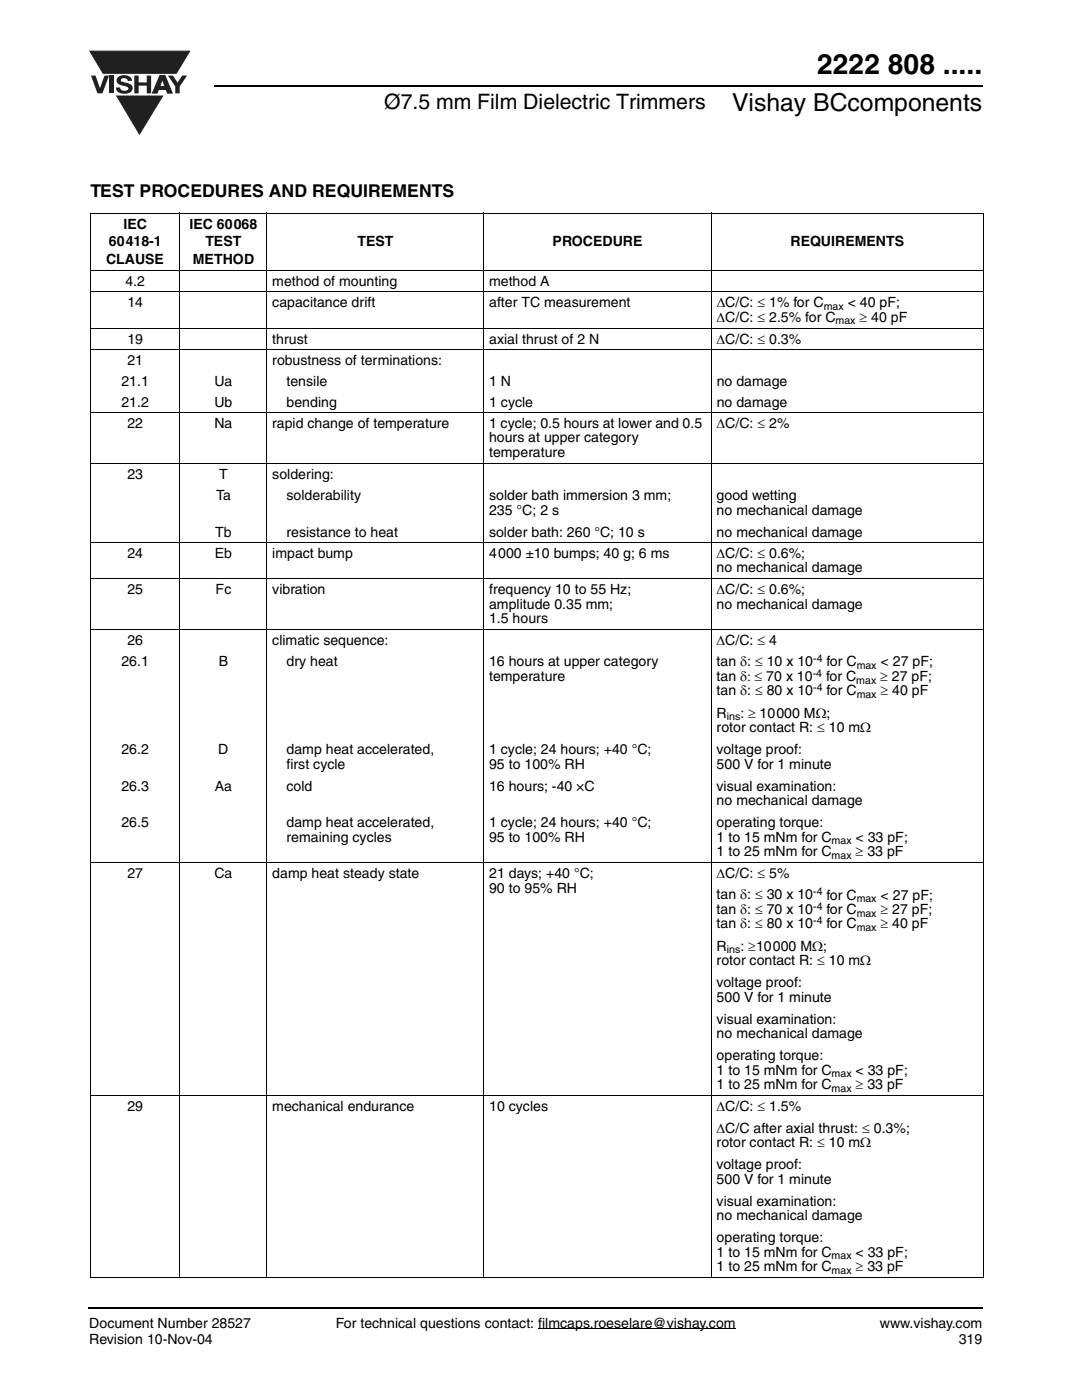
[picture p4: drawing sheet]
<svg xmlns="http://www.w3.org/2000/svg" width="216mm" height="279mm" viewBox="0 0 216 279" stroke-linecap="round" stroke-linejoin="round" font-family="sans-serif">
<defs><g id="words">
<text font-size="5.6" x="163.1" y="14.7">2222 808 .....</text>
<text font-size="4.9" x="146.1" y="22.2">Vishay BCcomponents</text>
<text font-size="4.2" x="76.7" y="21.8">Ø7.5 mm Film Dielectric Trimmers</text>
<text font-size="3.5" x="18.1" y="39.2">TEST PROCEDURES AND REQUIREMENTS</text>
<g font-size="2.8">
<text x="24.6" y="45.7">IEC</text>
<text x="37.8" y="45.7">IEC 60068</text>
<text x="21.2" y="52.7">CLAUSE</text>
<text x="21.7" y="49.2">60418-1</text>
<text x="38.5" y="52.7">METHOD</text>
<text x="41" y="49.2">TEST</text>
<text x="71.3" y="49.2">TEST</text>
<text x="110.3" y="49.2">PROCEDURE</text>
<text x="157.7" y="49.2">REQUIREMENTS</text>
<text x="25" y="57.1">4.2</text>
<text x="54.3" y="57.1">method of mounting</text>
<text x="97.6" y="57.1">method A</text>
<text x="25.4" y="61.3">14</text>
<text x="54.3" y="61.3">capacitance drift</text>
<text x="97.6" y="61.3">after TC measurement</text>
<text x="143" y="64.2">∆C/C: ≤ 2.5% for C</text>
<text x="143" y="61.3">∆C/C: ≤ 1% for C</text>
<text x="169.1" y="61.3">&lt; 40 pF;</text>
<text x="171.5" y="64.2">≥ 40 pF</text>
<text x="25.4" y="68.6">19</text>
<text x="54.3" y="68.6">thrust</text>
<text x="97.6" y="68.6">axial thrust of 2 N</text>
<text x="143" y="68.6">∆C/C: ≤ 0.3%</text>
<text x="24.2" y="77">21.1</text>
<text x="25.4" y="72.8">21</text>
<text x="42.8" y="77">Ua</text>
<text x="54.3" y="72.8">robustness of terminations:</text>
<text x="57.2" y="77">tensile</text>
<text x="97.6" y="77">1 N</text>
<text x="143" y="77">no damage</text>
<text x="24.2" y="81.2">21.2</text>
<text x="42.8" y="81.2">Ub</text>
<text x="57.2" y="81.2">bending</text>
<text x="97.6" y="81.2">1 cycle</text>
<text x="143" y="81.2">no damage</text>
<text x="25.4" y="85.4">22</text>
<text x="42.8" y="85.4">Na</text>
<text x="54.3" y="85.4">rapid change of temperature</text>
<text x="97.6" y="85.4">1 cycle; 0.5 hours at lower and 0.5</text>
<text x="97.6" y="88.3">hours at upper category</text>
<text x="143" y="85.4">∆C/C: ≤ 2%</text>
<text x="25.4" y="95.6">23</text>
<text x="43.7" y="95.6">T</text>
<text x="54.3" y="95.6">soldering:</text>
<text x="97.6" y="91.2">temperature</text>
<text x="43.1" y="99.8">Ta</text>
<text x="57.2" y="99.8">solderability</text>
<text x="97.6" y="99.8">solder bath immersion 3 mm;</text>
<text x="143" y="99.8">good wetting</text>
<text x="42.9" y="107.1">Tb</text>
<text x="57.2" y="107.1">resistance to heat</text>
<text x="97.6" y="107.1">solder bath: 260 °C; 10 s</text>
<text x="97.6" y="102.7">235 °C; 2 s</text>
<text x="143" y="107.1">no mechanical damage</text>
<text x="143" y="102.7">no mechanical damage</text>
<text x="25.4" y="111.3">24</text>
<text x="42.9" y="111.3">Eb</text>
<text x="54.3" y="111.3">impact bump</text>
<text x="97.6" y="111.3">4000 ±10 bumps; 40 g; 6 ms</text>
<text x="143" y="111.3">∆C/C: ≤ 0.6%;</text>
<text x="25.4" y="118.6">25</text>
<text x="43" y="118.6">Fc</text>
<text x="54.3" y="118.6">vibration</text>
<text x="97.6" y="118.6">frequency 10 to 55 Hz;</text>
<text x="143" y="114.2">no mechanical damage</text>
<text x="143" y="118.6">∆C/C: ≤ 0.6%;</text>
<text x="97.6" y="121.5">amplitude 0.35 mm;</text>
<text x="97.6" y="124.4">1.5 hours</text>
<text x="143" y="121.5">no mechanical damage</text>
<text x="25.4" y="128.8">26</text>
<text x="54.3" y="128.8">climatic sequence:</text>
<text x="143" y="128.8">∆C/C: ≤ 4</text>
<text x="24.2" y="133">26.1</text>
<text x="43.6" y="133">B</text>
<text x="57.2" y="133">dry heat</text>
<text x="97.6" y="135.9">temperature</text>
<text x="97.6" y="133">16 hours at upper category</text>
<text x="143" y="133">tan δ: ≤ 10 x 10</text>
<text x="143" y="135.9">tan δ: ≤ 70 x 10</text>
<text x="164.8" y="135.9">for C</text>
<text x="164.9" y="133">for C</text>
<text x="175.6" y="135.9">≥ 27 pF;</text>
<text x="175.7" y="133">&lt; 27 pF;</text>
<text x="143" y="138.8">tan δ: ≤ 80 x 10</text>
<text x="143" y="143.2">R</text>
<text x="147.7" y="143.2">: ≥ 10000 MΩ;</text>
<text x="164.9" y="138.8">for C</text>
<text x="175.7" y="138.8">≥ 40 pF</text>
<text x="143" y="146.1">rotor contact R: ≤ 10 mΩ</text>
<text x="24.2" y="150.5">26.2</text>
<text x="43.6" y="150.5">D</text>
<text x="57.2" y="153.4">first cycle</text>
<text x="57.2" y="150.5">damp heat accelerated,</text>
<text x="97.6" y="150.5">1 cycle; 24 hours; +40 °C;</text>
<text x="97.6" y="153.4">95 to 100% RH</text>
<text x="143" y="150.5">voltage proof:</text>
<text x="143" y="153.4">500 V for 1 minute</text>
<text x="24.2" y="157.8">26.3</text>
<text x="42.9" y="157.8">Aa</text>
<text x="57.2" y="157.8">cold</text>
<text x="97.6" y="157.8">16 hours; -40 ×C</text>
<text x="143" y="157.8">visual examination:</text>
<text x="143" y="160.7">no mechanical damage</text>
<text x="24.2" y="165.1">26.5</text>
<text x="57.2" y="165.1">damp heat accelerated,</text>
<text x="97.6" y="165.1">1 cycle; 24 hours; +40 °C;</text>
<text x="143" y="165.1">operating torque:</text>
<text x="170.7" y="168">&lt; 33 pF;</text>
<text x="57.2" y="168">remaining cycles</text>
<text x="97.6" y="168">95 to 100% RH</text>
<text x="143" y="168">1 to 15 mNm for C</text>
<text x="143" y="170.9">1 to 25 mNm for C</text>
<text x="170.7" y="170.9">≥ 33 pF</text>
<text x="25.4" y="175.3">27</text>
<text x="42.8" y="175.3">Ca</text>
<text x="54.3" y="175.3">damp heat steady state</text>
<text x="97.6" y="178.2">90 to 95% RH</text>
<text x="97.6" y="175.3">21 days; +40 °C;</text>
<text x="143" y="175.3">∆C/C: ≤ 5%</text>
<text x="143" y="179.5">tan δ: ≤ 30 x 10</text>
<text x="164.9" y="179.5">for C</text>
<text x="175.7" y="179.5">&lt; 27 pF;</text>
<text x="143" y="182.4">tan δ: ≤ 70 x 10</text>
<text x="143" y="185.3">tan δ: ≤ 80 x 10</text>
<text x="164.9" y="182.4">for C</text>
<text x="164.9" y="185.3">for C</text>
<text x="175.7" y="182.4">≥ 27 pF;</text>
<text x="175.7" y="185.3">≥ 40 pF</text>
<text x="143" y="189.7">R</text>
<text x="147.7" y="189.7">: ≥10000 MΩ;</text>
<text x="143" y="192.6">rotor contact R: ≤ 10 mΩ</text>
<text x="143" y="197">voltage proof:</text>
<text x="143" y="199.9">500 V for 1 minute</text>
<text x="143" y="204.3">visual examination:</text>
<text x="143" y="207.2">no mechanical damage</text>
<text x="143" y="211.6">operating torque:</text>
<text x="143" y="214.5">1 to 15 mNm for C</text>
<text x="170.7" y="214.5">&lt; 33 pF;</text>
<text x="25.4" y="221.8">29</text>
<text x="54.3" y="221.8">mechanical endurance</text>
<text x="97.6" y="221.8">10 cycles</text>
<text x="143" y="217.4">1 to 25 mNm for C</text>
<text x="143" y="221.8">∆C/C: ≤ 1.5%</text>
<text x="170.7" y="217.4">≥ 33 pF</text>
<text x="143" y="226">∆C/C after axial thrust: ≤ 0.3%;</text>
<text x="143" y="228.9">rotor contact R: ≤ 10 mΩ</text>
<text x="143" y="233.3">voltage proof:</text>
<text x="143" y="236.2">500 V for 1 minute</text>
<text x="143" y="240.6">visual examination:</text>
<text x="143" y="243.5">no mechanical damage</text>
<text x="143" y="247.9">operating torque:</text>
<text x="143" y="250.8">1 to 15 mNm for C</text>
<text x="170.7" y="250.8">&lt; 33 pF;</text>
<text x="143" y="253.7">1 to 25 mNm for C</text>
<text x="170.7" y="253.7">≥ 33 pF</text>
<text x="17.8" y="268.2">Revision 10-Nov-04</text>
<text x="17.8" y="265">Document Number 28527</text>
<text x="67" y="265">For technical questions contact: filmcaps.roeselare@vishay.com</text>
<text x="175.6" y="265">www.vishay.com</text>
<text x="191.3" y="268.2">319</text>
</g>
<g font-size="2.1">
<text x="164.4" y="61.8">max</text>
<text x="166.7" y="64.7">max</text>
<text x="162.2" y="135.1">-4</text>
<text x="162.2" y="132.2">-4</text>
<text x="162.2" y="137.9">-4</text>
<text x="170.9" y="136.4">max</text>
<text x="170.9" y="133.5">max</text>
<text x="145" y="143.7">ins</text>
<text x="170.9" y="139.3">max</text>
<text x="165.9" y="168.5">max</text>
<text x="165.9" y="171.4">max</text>
<text x="162.2" y="178.7">-4</text>
<text x="162.2" y="181.6">-4</text>
<text x="162.2" y="184.4">-4</text>
<text x="170.9" y="180">max</text>
<text x="170.9" y="182.9">max</text>
<text x="170.9" y="185.8">max</text>
<text x="145" y="190.2">ins</text>
<text x="165.9" y="215">max</text>
<text x="165.9" y="217.9">max</text>
<text x="165.9" y="251.3">max</text>
<text x="165.9" y="254.2">max</text>
</g>
</g></defs>
<g fill="#231f20" stroke="#231f20" stroke-width=".2">
<path d="M17.9 10.2h19.9l-2.6 4.4h-14.6z"/>
<path d="M23.3 19.2h9.2l-4.7 7.6z"/>
</g>
<g fill="#231f20">
<path d="M18.2 15.1h.9l.8 2.5 1-2.5h.9l-1.4 3.5h-1z"/>
<path d="M21.9 15.1h.9v3.5h-.9z"/>
<path d="M23.6 15.4a1.97 1.97 0 0 1 2.6 .3l.1 .4h-.8a.75 .75 0 0 0-.7-.5 .75 .75 0 0 0-.7 .4l.2 .3 1 .2a1.06 1.06 0 0 1 1.2 1 1.06 1.06 0 0 1-1.1 1.2 1.65 1.65 0 0 1-2.3-1.2h.9a.91 .91 0 0 0 .7 .6 .91 .91 0 0 0 .9-.4 1.25 1.25 0 0 0-1.2-.6 1.02 1.02 0 0 1-1-.6 1.02 1.02 0 0 1 .2-1.1z"/>
<path d="M26.8 15.1h.9v1.3h1.6v-1.3h.9v3.5h-.9v-1.5h-1.6v1.5h-.9z"/>
<path d="M33.5 15.1h1l.9 1.4 1-1.4h.9l-1.4 2.2v1.3h-.9v-1.4z"/>
<path d="M31.9 15.1l-1.5 3.5h.9l.3-.7h1.6l.2 .7h1l-1.5-3.5zM32.4 15.8l.5 1.4h-1z"/>
</g>
<path d="M31.9 15.1h1l1.5 3.5h-1l-.2-.7h-1.6l-.3 .7h-.9zM32.4 15.8l.5 1.4h-1z" fill="none" stroke="#231f20" stroke-width=".2"/>
<path d="M42.7 17.2h153.3M17.8 261h178.4" fill="none" stroke="#000" stroke-width=".36"/>
<g fill="none" stroke="#000" stroke-width=".2">
<path d="M18 42.5h178.3M18 54h178.3M18 58.2h178.3M18.1 42.6v212.3M35.9 42.4v212.7M53.3 42.4v212.7M96.5 42.4v212.7M141.9 42.4v212.7M196.2 42.6v212.3M18 65.5h178.3M18 69.7h178.3M18 82.3h178.3"/>
<path d="M18 92.5h178.3M18 108.2h178.3M18 115.5h178.3M18 125.7h178.3M18 172.2h178.3M18 218.7h178.3M18 255h178.3M107.4 265.2h39.4"/>
</g>
<path d="M17.7 260.8h.1v.4h-.1z" fill="#000"/>
<use href="#words"/>
</svg>
